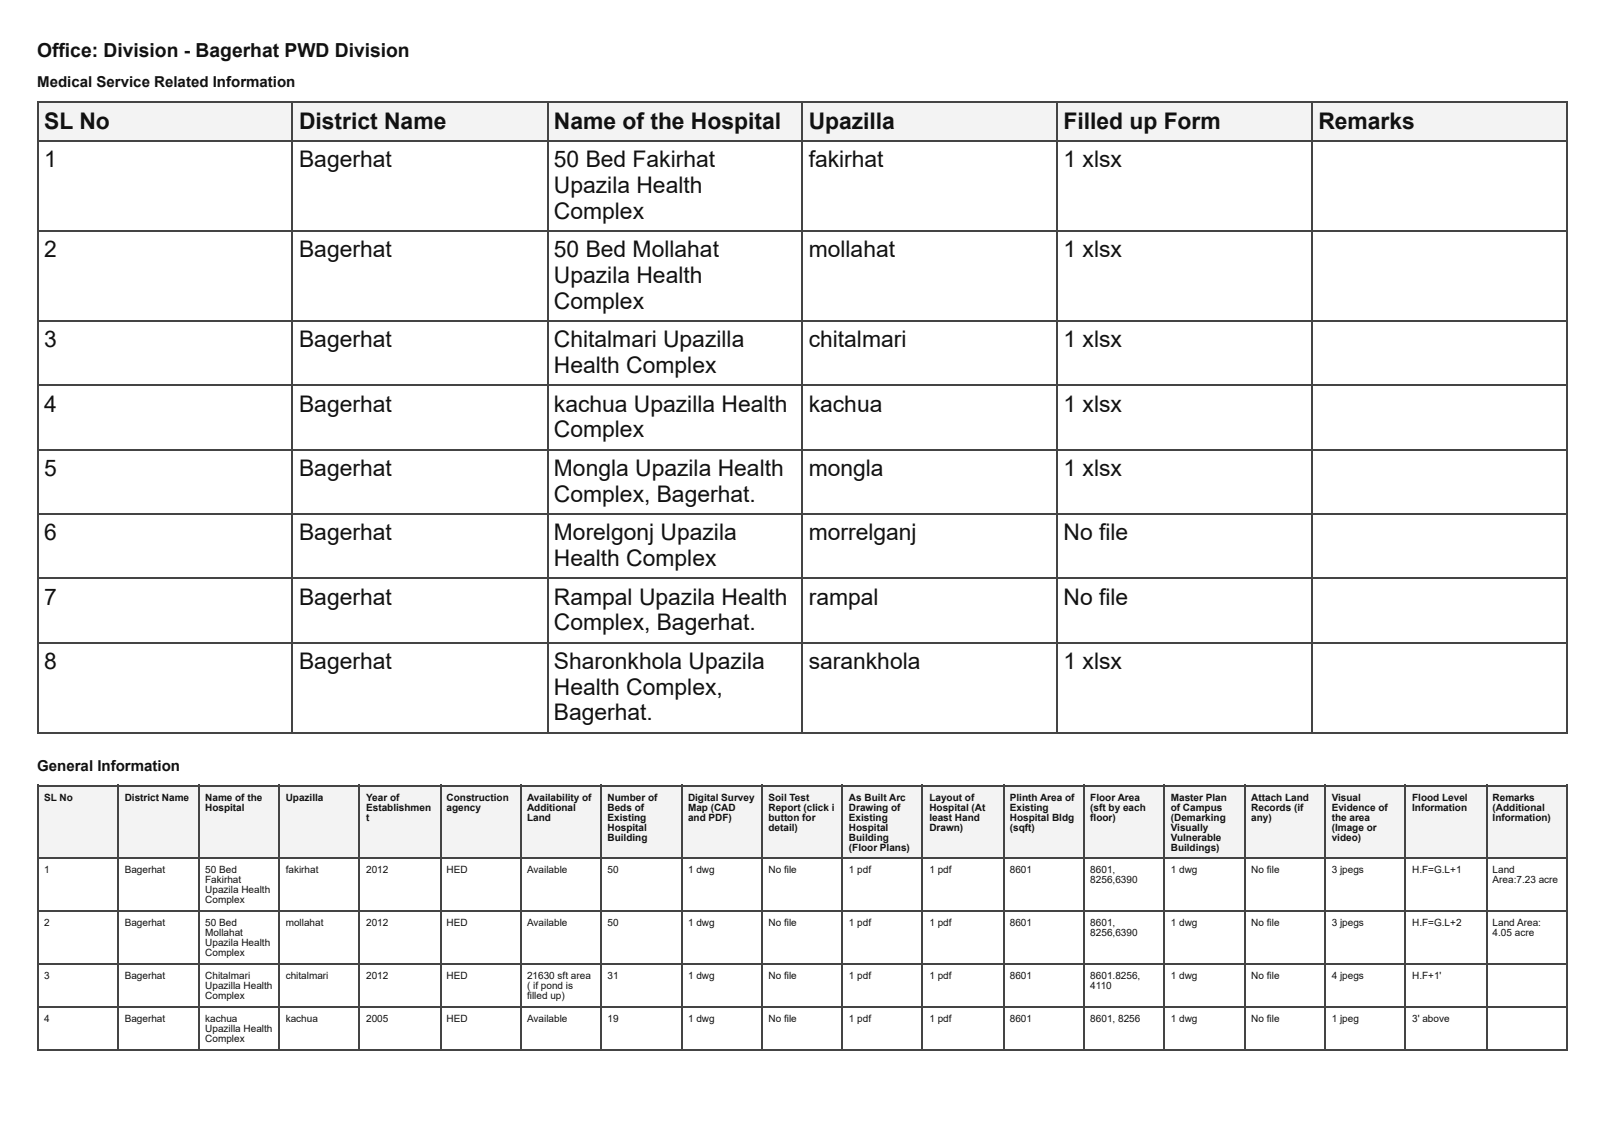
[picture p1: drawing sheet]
<svg xmlns="http://www.w3.org/2000/svg" width="297mm" height="210mm" viewBox="0 0 297 210" stroke-linecap="round" stroke-linejoin="round" font-family="sans-serif">
<defs><g id="words">
<g font-size="4.2" fill="#111">
<text x="8.2" y="23.8">SL No</text>
<text x="55.4" y="23.8">District Name</text>
<text x="102.6" y="23.8">Name of the Hospital</text>
<text x="149.8" y="23.8">Upazilla</text>
<text x="196.9" y="23.8">Filled up Form</text>
<text x="244.1" y="23.8">Remarks</text>
<text x="8.2" y="31">1</text>
<text x="55.4" y="31">Bagerhat</text>
<text x="102.6" y="31">50 Bed Fakirhat</text>
<text x="102.6" y="35.7">Upazila Health</text>
<text x="149.8" y="31">fakirhat</text>
<text x="196.9" y="31">1 xlsx</text>
<text x="102.6" y="40.5">Complex</text>
<text x="8.2" y="47.6">2</text>
<text x="55.4" y="47.6">Bagerhat</text>
<text x="102.6" y="47.6">50 Bed Mollahat</text>
<text x="149.8" y="47.6">mollahat</text>
<text x="196.9" y="47.6">1 xlsx</text>
<text x="102.6" y="52.4">Upazila Health</text>
<text x="102.6" y="57.2">Complex</text>
<text x="8.2" y="64.3">3</text>
<text x="55.4" y="64.3">Bagerhat</text>
<text x="102.6" y="64.3">Chitalmari Upazilla</text>
<text x="149.8" y="64.3">chitalmari</text>
<text x="196.9" y="64.3">1 xlsx</text>
<text x="102.6" y="69.1">Health Complex</text>
<text x="8.2" y="76.2">4</text>
<text x="55.4" y="76.2">Bagerhat</text>
<text x="102.6" y="76.2">kachua Upazilla Health</text>
<text x="149.8" y="76.2">kachua</text>
<text x="196.9" y="76.2">1 xlsx</text>
<text x="102.6" y="81">Complex</text>
<text x="8.2" y="88.1">5</text>
<text x="55.4" y="88.1">Bagerhat</text>
<text x="102.6" y="88.1">Mongla Upazila Health</text>
<text x="149.8" y="88.1">mongla</text>
<text x="196.9" y="88.1">1 xlsx</text>
<text x="102.6" y="92.9">Complex, Bagerhat.</text>
<text x="8.2" y="100">6</text>
<text x="55.4" y="100">Bagerhat</text>
<text x="102.6" y="100">Morelgonj Upazila</text>
<text x="149.8" y="100">morrelganj</text>
<text x="196.9" y="100">No file</text>
<text x="102.6" y="104.8">Health Complex</text>
<text x="8.2" y="111.9">7</text>
<text x="55.4" y="111.9">Bagerhat</text>
<text x="102.6" y="111.9">Rampal Upazila Health</text>
<text x="149.8" y="111.9">rampal</text>
<text x="196.9" y="111.9">No file</text>
<text x="102.6" y="116.7">Complex, Bagerhat.</text>
<text x="8.2" y="123.8">8</text>
<text x="55.4" y="123.8">Bagerhat</text>
<text x="102.6" y="123.8">Sharonkhola Upazila</text>
<text x="149.8" y="123.8">sarankhola</text>
<text x="196.9" y="123.8">1 xlsx</text>
<text x="102.6" y="128.6">Health Complex,</text>
<text x="102.6" y="133.4">Bagerhat.</text>
</g>
<text font-size="3.6" fill="#111" x="6.9" y="10.6">Office: Division - Bagerhat PWD Division</text>
<g font-size="2.8" fill="#111">
<text x="6.9" y="16.1">Medical Service Related Information</text>
<text x="6.9" y="142.6">General Information</text>
</g>
<g font-size="1.9" fill="#111">
<text x="8.2" y="148.2">SL No</text>
<text x="23.1" y="148.2">District Name</text>
<text x="38" y="148.2">Name of the</text>
<text x="52.9" y="148.2">Upazilla</text>
<text x="67.8" y="148.2">Year of</text>
<text x="82.7" y="148.2">Construction</text>
<text x="97.6" y="148.2">Availability of</text>
<text x="112.5" y="148.2">Number of</text>
<text x="127.4" y="148.2">Digital Survey</text>
<text x="142.3" y="148.2">Soil Test</text>
<text x="157.2" y="148.2">As Built Arc</text>
<text x="172.1" y="148.2">Layout of</text>
<text x="187" y="148.2">Plinth Area of</text>
<text x="201.9" y="148.2">Floor Area</text>
<text x="216.8" y="148.2">Master Plan</text>
<text x="231.7" y="148.2">Attach Land</text>
<text x="246.6" y="148.2">Visual</text>
<text x="261.5" y="148.2">Flood Level</text>
<text x="276.4" y="148.2">Remarks</text>
<text x="38" y="150">Hospital</text>
<text x="67.8" y="150">Establishmen</text>
<text x="67.8" y="151.9">t</text>
<text x="82.7" y="150">agency</text>
<text x="97.6" y="150">Additional</text>
<text x="97.6" y="151.9">Land</text>
<text x="112.5" y="150">Beds of</text>
<text x="112.5" y="151.9">Existing</text>
<text x="112.5" y="153.7">Hospital</text>
<text x="112.5" y="155.6">Building</text>
<text x="127.4" y="150">Map (CAD</text>
<text x="127.4" y="151.9">and PDF)</text>
<text x="142.3" y="150">Report (click i</text>
<text x="142.3" y="151.9">button for</text>
<text x="142.3" y="153.7">detail)</text>
<text x="157.2" y="150">Drawing of</text>
<text x="157.2" y="151.9">Existing</text>
<text x="157.2" y="153.7">Hospital</text>
<text x="157.2" y="155.6">Building</text>
<text x="172.1" y="150">Hospital (At</text>
<text x="172.1" y="151.9">least Hand</text>
<text x="172.1" y="153.7">Drawn)</text>
<text x="187" y="150">Existing</text>
<text x="187" y="151.9">Hospital Bldg</text>
<text x="187" y="153.7">(sqft)</text>
<text x="201.9" y="150">(sft by each</text>
<text x="201.9" y="151.9">floor)</text>
<text x="216.8" y="150">of Campus</text>
<text x="216.8" y="151.9">(Demarking</text>
<text x="216.8" y="153.7">Visually</text>
<text x="216.8" y="155.6">Vulnerable</text>
<text x="231.7" y="150">Records (if</text>
<text x="231.7" y="151.9">any)</text>
<text x="246.6" y="150">Evidence of</text>
<text x="246.6" y="151.9">the area</text>
<text x="246.6" y="153.7">(Image or</text>
<text x="246.6" y="155.6">video)</text>
<text x="261.5" y="150">Information</text>
<text x="276.4" y="150">(Additional</text>
<text x="276.4" y="151.9">Information)</text>
<text x="8.2" y="161.7">1</text>
<text x="23.1" y="161.7">Bagerhat</text>
<text x="38" y="161.7">50 Bed</text>
<text x="52.9" y="161.7">fakirhat</text>
<text x="67.8" y="161.7">2012</text>
<text x="82.7" y="161.7">HED</text>
<text x="97.6" y="161.7">Available</text>
<text x="112.5" y="161.7">50</text>
<text x="127.4" y="161.7">1 dwg</text>
<text x="142.3" y="161.7">No file</text>
<text x="157.2" y="157.4">(Floor Plans)</text>
<text x="157.2" y="161.7">1 pdf</text>
<text x="172.1" y="161.7">1 pdf</text>
<text x="187" y="161.7">8601</text>
<text x="201.9" y="161.7">8601,</text>
<text x="216.8" y="157.4">Buildings)</text>
<text x="216.8" y="161.7">1 dwg</text>
<text x="231.7" y="161.7">No file</text>
<text x="246.6" y="161.7">3 jpegs</text>
<text x="261.5" y="161.7">H.F=G.L+1</text>
<text x="276.4" y="161.7">Land</text>
<text x="38" y="163.5">Fakirhat</text>
<text x="38" y="165.4">Upazila Health</text>
<text x="38" y="167.2">Complex</text>
<text x="201.9" y="163.5">8256,6390</text>
<text x="276.4" y="163.5">Area:7.23 acre</text>
<text x="8.2" y="171.4">2</text>
<text x="23.1" y="171.4">Bagerhat</text>
<text x="38" y="171.4">50 Bed</text>
<text x="38" y="173.3">Mollahat</text>
<text x="52.9" y="171.4">mollahat</text>
<text x="67.8" y="171.4">2012</text>
<text x="82.7" y="171.4">HED</text>
<text x="97.6" y="171.4">Available</text>
<text x="112.5" y="171.4">50</text>
<text x="127.4" y="171.4">1 dwg</text>
<text x="142.3" y="171.4">No file</text>
<text x="157.2" y="171.4">1 pdf</text>
<text x="172.1" y="171.4">1 pdf</text>
<text x="187" y="171.4">8601</text>
<text x="201.9" y="171.4">8601,</text>
<text x="201.9" y="173.3">8256,6390</text>
<text x="216.8" y="171.4">1 dwg</text>
<text x="231.7" y="171.4">No file</text>
<text x="246.6" y="171.4">3 jpegs</text>
<text x="261.5" y="171.4">H.F=G.L+2</text>
<text x="276.4" y="171.4">Land Area:</text>
<text x="276.4" y="173.3">4.05 acre</text>
<text x="38" y="175.2">Upazila Health</text>
<text x="38" y="177">Complex</text>
<text x="8.2" y="181.2">3</text>
<text x="23.1" y="181.2">Bagerhat</text>
<text x="38" y="181.2">Chitalmari</text>
<text x="38" y="183.1">Upazilla Health</text>
<text x="38" y="184.9">Complex</text>
<text x="52.9" y="181.2">chitalmari</text>
<text x="67.8" y="181.2">2012</text>
<text x="82.7" y="181.2">HED</text>
<text x="97.6" y="181.2">21630 sft area</text>
<text x="97.6" y="183.1">( if pond is</text>
<text x="97.6" y="184.9">filled up)</text>
<text x="112.5" y="181.2">31</text>
<text x="127.4" y="181.2">1 dwg</text>
<text x="142.3" y="181.2">No file</text>
<text x="157.2" y="181.2">1 pdf</text>
<text x="172.1" y="181.2">1 pdf</text>
<text x="187" y="181.2">8601</text>
<text x="201.9" y="181.2">8601.8256,</text>
<text x="201.9" y="183.1">4110</text>
<text x="216.8" y="181.2">1 dwg</text>
<text x="231.7" y="181.2">No file</text>
<text x="246.6" y="181.2">4 jpegs</text>
<text x="261.5" y="181.2">H.F+1'</text>
<text x="8.2" y="189.2">4</text>
<text x="23.1" y="189.2">Bagerhat</text>
<text x="38" y="189.2">kachua</text>
<text x="38" y="191">Upazilla Health</text>
<text x="52.9" y="189.2">kachua</text>
<text x="67.8" y="189.2">2005</text>
<text x="82.7" y="189.2">HED</text>
<text x="97.6" y="189.2">Available</text>
<text x="112.5" y="189.2">19</text>
<text x="127.4" y="189.2">1 dwg</text>
<text x="142.3" y="189.2">No file</text>
<text x="157.2" y="189.2">1 pdf</text>
<text x="172.1" y="189.2">1 pdf</text>
<text x="187" y="189.2">8601</text>
<text x="201.9" y="189.2">8601, 8256</text>
<text x="216.8" y="189.2">1 dwg</text>
<text x="231.7" y="189.2">No file</text>
<text x="246.6" y="189.2">1 jpeg</text>
<text x="261.5" y="189.2">3' above</text>
<text x="38" y="192.9">Complex</text>
</g>
</g></defs>
<g fill="#eef4fb">
<path d="M7.1 19.1h47.1v7.1h-47.1z"/>
<path d="M54.2 19.1h47.1v7.1h-47.1z"/>
<path d="M101.3 19.1h47.1v7.1h-47.1z"/>
<path d="M148.4 19.1h47.4v7.1h-47.4z"/>
<path d="M195.8 19.1h47.1v7.1h-47.1z"/>
<path d="M242.9 19.1h47.3v7.1h-47.3z"/>
</g>
<g fill="none" stroke="#444" stroke-width=".26">
<path d="M6.9 18.9h283.3M7 18.8v116.9M54.1 18.8v116.9M101.5 18.8v116.9M148.6 18.8v116.9M195.7 18.8v116.9M243 18.8v116.9M290.1 18.8v116.9M6.9 26.1h283.3M6.9 42.7h283.3M6.9 59.4h283.3M6.9 71.3h283.3"/>
<path d="M6.9 83.2h283.3M6.9 95.1h283.3M6.9 107h283.3M6.9 118.9h283.3M6.9 135.6h283.3"/>
</g>
<g fill="#eef4fb">
<path d="M7.1 145.5h14.9v13.5h-14.9z"/>
<path d="M22 145.5h14.8v13.5h-14.8z"/>
<path d="M36.8 145.5h14.8v13.5h-14.8z"/>
<path d="M51.6 145.5h15.1v13.5h-15.1z"/>
<path d="M66.7 145.5h14.8v13.5h-14.8z"/>
<path d="M81.5 145.5h14.8v13.5h-14.8z"/>
<path d="M96.3 145.5h15.1v13.5h-15.1z"/>
<path d="M111.4 145.5h14.8v13.5h-14.8z"/>
<path d="M126.2 145.5h14.8v13.5h-14.8z"/>
<path d="M141 145.5h15.1v13.5h-15.1z"/>
<path d="M156.1 145.5h14.8v13.5h-14.8z"/>
<path d="M170.9 145.5h14.8v13.5h-14.8z"/>
<path d="M185.7 145.5h15.1v13.5h-15.1z"/>
<path d="M200.8 145.5h14.8v13.5h-14.8z"/>
<path d="M215.6 145.5h14.9v13.5h-14.9z"/>
<path d="M230.5 145.5h15v13.5h-15z"/>
<path d="M245.5 145.5h14.8v13.5h-14.8z"/>
<path d="M260.3 145.5h14.9v13.5h-14.9z"/>
<path d="M275.2 145.5h15v13.5h-15z"/>
</g>
<g fill="none" stroke="#444" stroke-width=".26">
<path d="M6.9 145.4h283.3M6.9 158.9h283.3M7 145.3v49.2M21.8 145.3v49.2M36.9 145.3v49.2M51.7 145.3v49.2M66.5 145.3v49.2M81.6 145.3v49.2M96.4 145.3v49.2M111.3 145.3v49.2M126.3 145.3v49.2M141.2 145.3v49.2"/>
<path d="M156 145.3v49.2M170.8 145.3v49.2M185.9 145.3v49.2M200.7 145.3v49.2M215.5 145.3v49.2M230.6 145.3v49.2M245.4 145.3v49.2M260.2 145.3v49.2M275.3 145.3v49.2M290.1 145.3v49.2M6.9 168.7h283.3M6.9 178.5h283.3"/>
<path d="M6.9 186.4h283.3M6.9 194.3h283.3"/>
</g>
<use href="#words"/>
</svg>
